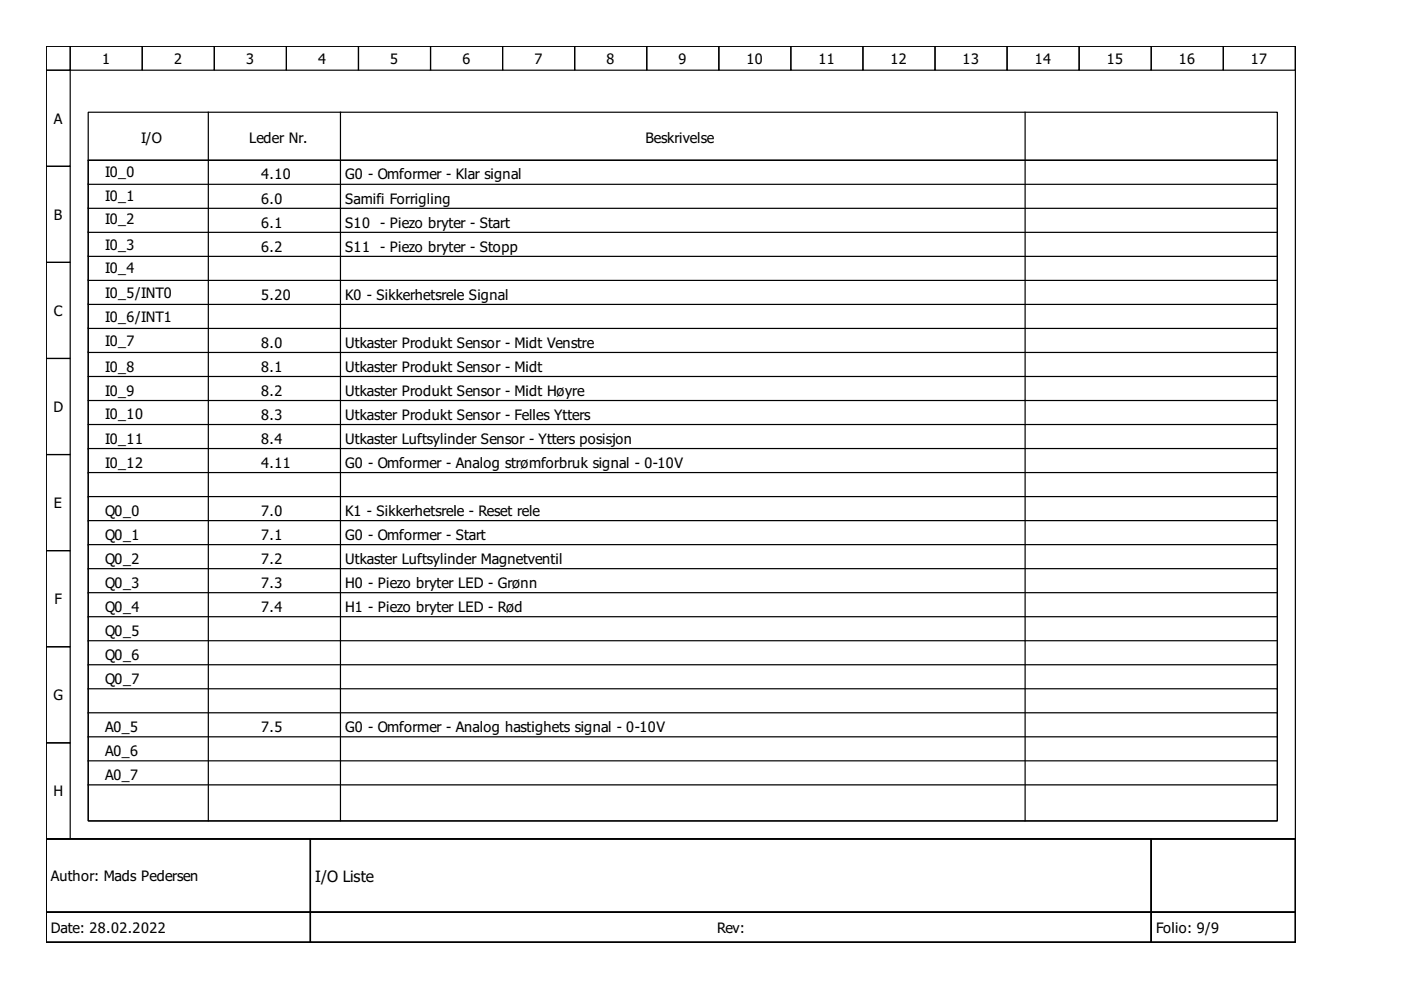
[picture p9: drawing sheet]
<svg xmlns="http://www.w3.org/2000/svg" width="297mm" height="210mm" viewBox="0 0 297 210" stroke-linecap="round" stroke-linejoin="round" font-family="sans-serif">
<defs><g id="words">
<text font-size="3.3" x="66.8" y="186.9">I/O Liste</text>
<g font-size="3.1">
<text x="21.6" y="13.5">1</text>
<text x="36.9" y="13.5">2</text>
<text x="52.2" y="13.5">3</text>
<text x="67.5" y="13.5">4</text>
<text x="82.8" y="13.5">5</text>
<text x="98" y="13.5">6</text>
<text x="113.3" y="13.5">7</text>
<text x="128.6" y="13.5">8</text>
<text x="143.9" y="13.5">9</text>
<text x="158.3" y="13.5">10</text>
<text x="173.5" y="13.5">11</text>
<text x="188.8" y="13.5">12</text>
<text x="204.1" y="13.5">13</text>
<text x="219.4" y="13.5">14</text>
<text x="234.7" y="13.5">15</text>
<text x="249.9" y="13.5">16</text>
<text x="265.2" y="13.5">17</text>
<text x="11.4" y="26.2">A</text>
<text x="29.9" y="30.4">I/O</text>
<text x="52.8" y="30.4">Leder Nr.</text>
<text x="136.9" y="30.4">Beskrivelse</text>
<text x="22.3" y="37.6">I0_0</text>
<text x="55.4" y="38.1">4.10</text>
<text x="73.2" y="38.1">G0 - Omformer - Klar signal</text>
<text x="11.4" y="46.6">B</text>
<text x="22.3" y="42.6">I0_1</text>
<text x="22.3" y="47.5">I0_2</text>
<text x="55.4" y="43.2">6.0</text>
<text x="73.2" y="43.2">Samifi Forrigling</text>
<text x="22.3" y="53.1">I0_3</text>
<text x="55.4" y="53.3">6.2</text>
<text x="55.4" y="48.2">6.1</text>
<text x="73.2" y="48.2">S10</text>
<text x="73.2" y="53.3">S11</text>
<text x="80.6" y="48.2">- Piezo bryter - Start</text>
<text x="80.6" y="53.3">- Piezo bryter - Stopp</text>
<text x="22.3" y="57.9">I0_4</text>
<text x="22.3" y="63.3">I0_5/INT0</text>
<text x="55.4" y="63.5">5.20</text>
<text x="73.2" y="63.5">K0 - Sikkerhetsrele Signal</text>
<text x="11.4" y="67">C</text>
<text x="22.3" y="68.4">I0_6/INT1</text>
<text x="22.3" y="73.5">I0_7</text>
<text x="55.4" y="73.7">8.0</text>
<text x="73.2" y="73.7">Utkaster Produkt Sensor - Midt Venstre</text>
<text x="22.3" y="83.9">I0_9</text>
<text x="22.3" y="78.8">I0_8</text>
<text x="55.4" y="78.8">8.1</text>
<text x="55.4" y="83.9">8.2</text>
<text x="73.2" y="78.8">Utkaster Produkt Sensor - Midt</text>
<text x="73.2" y="83.9">Utkaster Produkt Sensor - Midt Høyre</text>
<text x="11.3" y="87.3">D</text>
<text x="22.3" y="88.7">I0_10</text>
<text x="55.4" y="89">8.3</text>
<text x="73.2" y="89">Utkaster Produkt Sensor - Felles Ytters</text>
<text x="22.3" y="94.1">I0_11</text>
<text x="55.4" y="94.1">8.4</text>
<text x="73.2" y="94.1">Utkaster Luftsylinder Sensor - Ytters posisjon</text>
<text x="22.3" y="99.2">I0_12</text>
<text x="55.4" y="99.2">4.11</text>
<text x="73.2" y="99.2">G0 - Omformer - Analog strømforbruk signal - 0-10V</text>
<text x="11.4" y="107.7">E</text>
<text x="22.3" y="109.4">Q0_0</text>
<text x="55.4" y="109.4">7.0</text>
<text x="73.2" y="109.4">K1 - Sikkerhetsrele - Reset rele</text>
<text x="22.3" y="114.5">Q0_1</text>
<text x="22.3" y="119.6">Q0_2</text>
<text x="55.4" y="119.6">7.2</text>
<text x="55.4" y="114.5">7.1</text>
<text x="73.2" y="119.6">Utkaster Luftsylinder Magnetventil</text>
<text x="73.2" y="114.5">G0 - Omformer - Start</text>
<text x="22.3" y="124.6">Q0_3</text>
<text x="55.4" y="124.6">7.3</text>
<text x="73.2" y="124.6">H0 - Piezo bryter LED - Grønn</text>
<text x="11.6" y="128.1">F</text>
<text x="22.3" y="129.7">Q0_4</text>
<text x="55.4" y="129.7">7.4</text>
<text x="73.2" y="129.7">H1 - Piezo bryter LED - Rød</text>
<text x="22.3" y="134.8">Q0_5</text>
<text x="22.3" y="139.9">Q0_6</text>
<text x="11.3" y="148.5">G</text>
<text x="22.3" y="145">Q0_7</text>
<text x="22.3" y="155.2">A0_5</text>
<text x="55.4" y="155.2">7.5</text>
<text x="73.2" y="155.2">G0 - Omformer - Analog hastighets signal - 0-10V</text>
<text x="22.3" y="160.3">A0_6</text>
<text x="22.3" y="165.4">A0_7</text>
<text x="11.3" y="168.8">H</text>
<text x="10.8" y="186.8">Author: Mads Pedersen</text>
<text x="10.8" y="197.7">Date: 28.02.2022</text>
<text x="152" y="197.7">Rev:</text>
<text x="245.1" y="197.7">Folio: 9/9</text>
</g>
</g></defs>
<g fill="none" stroke="#000" stroke-width=".25">
<path d="M9.8 9.8h264.8v168.1h-264.8zM9.8 9.8h5.1v5.1h-5.1zM9.8 14.9h5.1v20.4h-5.1zM14.9 9.8h15.3v5.1h-15.3zM30.2 9.8h15.2v5.1h-15.2zM45.4 9.8h15.3v5.1h-15.3zM60.7 9.8h15.3v5.1h-15.3zM76 9.8h15.3v5.1h-15.3zM91.3 9.8h15.3v5.1h-15.3zM106.6 9.8h15.2v5.1h-15.2zM121.8 9.8h15.3v5.1h-15.3zM137.1 9.8h15.3v5.1h-15.3z"/>
<path d="M152.4 9.8h15.3v5.1h-15.3zM167.7 9.8h15.3v5.1h-15.3zM183 9.8h15.2v5.1h-15.2zM198.2 9.8h15.3v5.1h-15.3zM213.5 9.8h15.3v5.1h-15.3zM228.8 9.8h15.3v5.1h-15.3zM244.1 9.8h15.3v5.1h-15.3zM259.4 9.8h15.2v5.1h-15.2zM9.8 35.3h5.1v20.3h-5.1zM18.7 23.8h252.1v150.2h-252.1zM18.7 34h252.1v140h-252.1zM18.7 39.1h252.1"/>
<path d="M18.7 34h252.1M44.2 23.8v150.2M72.2 23.8v150.2M217.3 23.8v150.2M9.8 55.6h5.1v20.4h-5.1zM18.7 59.4h252.1M18.7 44.2h252.1M18.7 54.4h252.1M18.7 49.3h252.1M9.8 76h5.1v20.4h-5.1zM18.7 74.7h252.1M18.7 69.6h252.1"/>
<path d="M18.7 79.8h252.1M18.7 64.5h252.1M9.8 96.4h5.1v20.3h-5.1zM18.7 90h252.1M18.7 84.9h252.1M18.7 95.1h252.1M9.8 116.7h5.1v20.4h-5.1zM18.7 110.4h252.1M18.7 100.2h252.1M18.7 105.3h252.1M18.7 115.5h252.1M9.8 137.1h5.1v20.4h-5.1z"/>
<path d="M18.7 135.8h252.1M18.7 125.7h252.1M18.7 120.6h252.1M18.7 130.8h252.1M9.8 157.5h5.1v20.4h-5.1zM18.7 146h252.1M18.7 151.1h252.1M18.7 156.2h252.1M18.7 140.9h252.1M9.8 177.9h264.8v21.9h-264.8zM9.8 177.9h56v15.5h-56zM18.7 166.4h252.1"/>
<path d="M18.7 161.3h252.1M65.8 177.9h178.3v15.5h-178.3zM244.1 177.9h30.5v15.5h-30.5zM9.8 193.4h56v6.4h-56zM65.8 193.4h178.3v6.4h-178.3zM244.1 193.4h30.5v6.4h-30.5z"/>
</g>
<use href="#words"/>
</svg>
